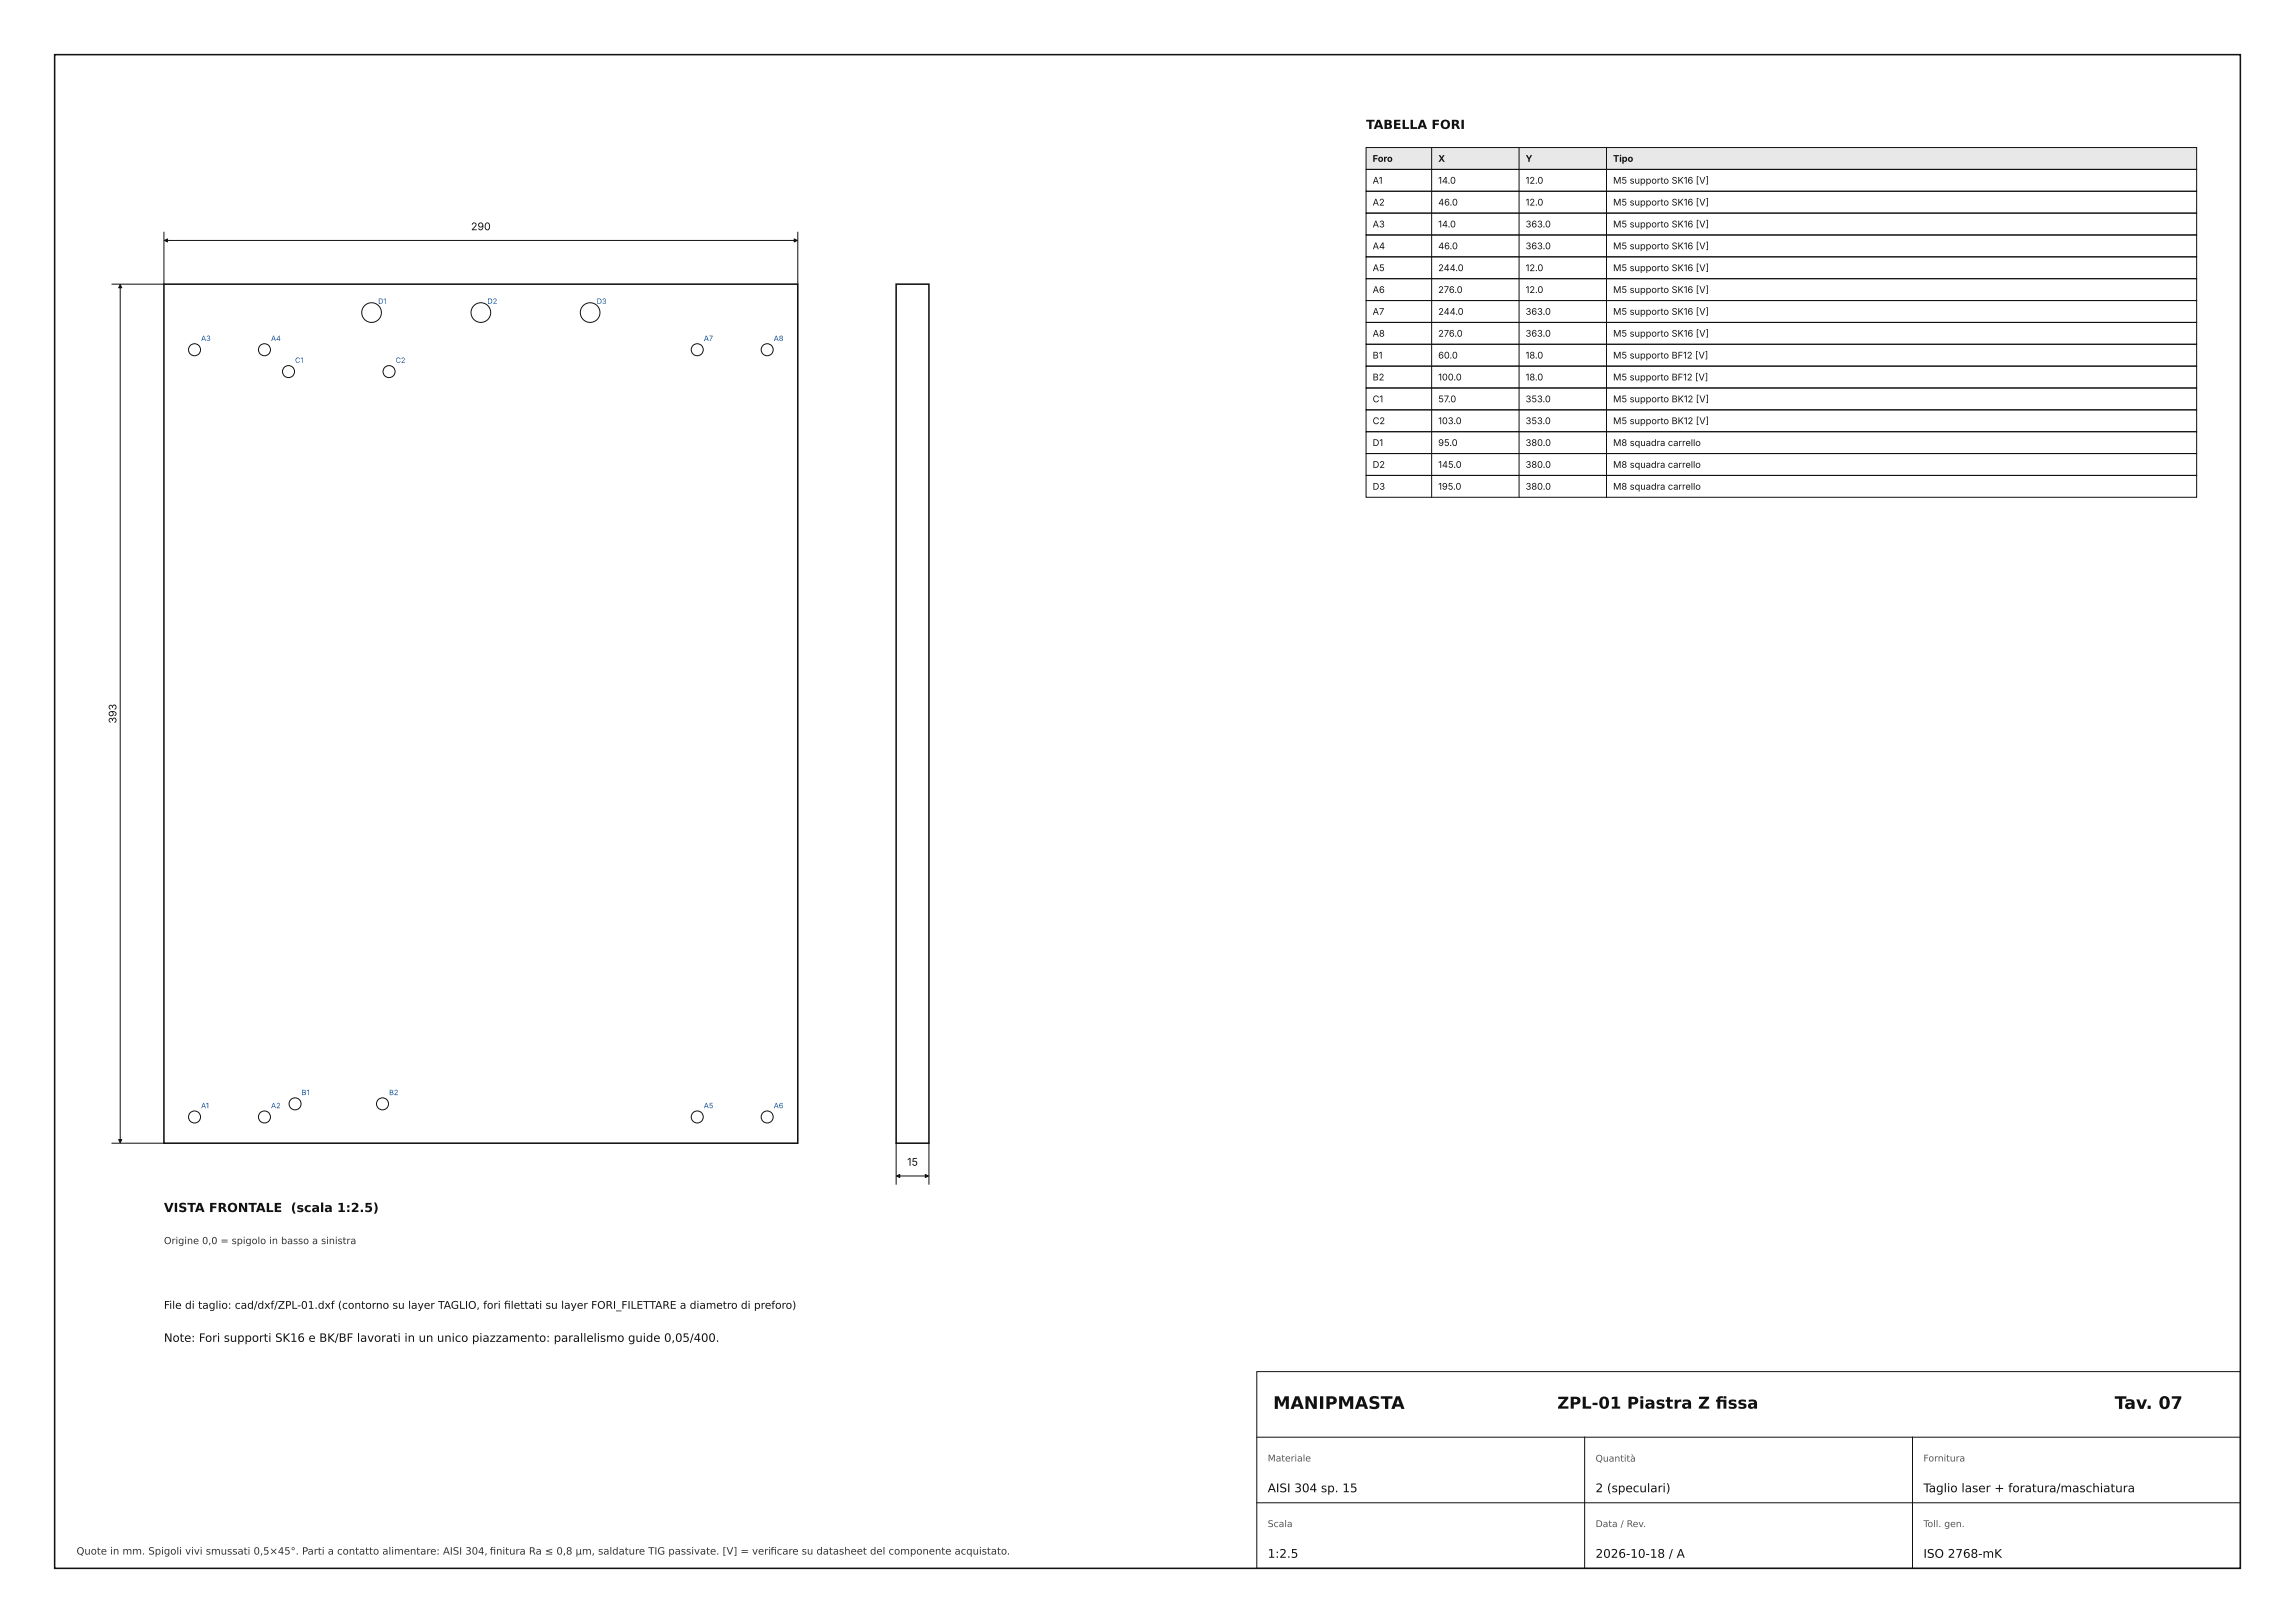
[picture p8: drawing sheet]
<svg xmlns="http://www.w3.org/2000/svg" width="420mm" height="297mm" viewBox="0 0 420 297" stroke-linecap="round" stroke-linejoin="round" font-family="sans-serif">
<defs><g id="words">
<g font-size="3.2" fill="#111">
<text x="233" y="257.8">MANIPMASTA</text>
<text x="387" y="257.8">Tav. 07</text>
</g>
<g font-size="3" fill="#111">
<text x="285" y="257.8">ZPL-01 Piastra Z fssa</text>
<text x="314" y="257.8">i</text>
</g>
<g font-size="2.3" fill="#111">
<text x="250" y="23.6">TABELLA FORI</text>
<text x="30" y="221.8">VISTA FRONTALE (scala 1:2.5)</text>
</g>
<g font-size="2.2" fill="#111">
<text x="232" y="273.1">AISI 304 sp. 15</text>
<text x="292" y="273.1">2 (speculari)</text>
<text x="352" y="273.1">Taglio laser + foratura/maschiatura</text>
<text x="232" y="285.1">1:2.5</text>
<text x="292" y="285.1">2026-10-18 / A</text>
<text x="352" y="285.1">ISO 2768-mK</text>
</g>
<text font-size="2.1" fill="#111" x="30" y="245.6">Note: Fori supporti SK16 e BK/BF lavorati in un unico piazzamento: parallelismo guide 0,05/400.</text>
<g font-size="1.9" fill="#111">
<text x="86.2" y="42.1">290</text>
<text x="21.3" y="132.4" transform="rotate(-90 21.3 132.4)">393</text>
<text x="166" y="213.3">15</text>
<text x="30" y="239.5">File di taglio: cad/dxf/ZPL-01.dxf (contorno su layer TAGLIO, fori flettati su layer FORI_FILETTARE a diametro di preforo)</text>
<text x="92.2" y="239.5">i</text>
</g>
<g font-size="1.8" fill="#333">
<text x="30" y="227.7">Origine 0,0 = spigolo in basso a sinistra</text>
<text x="14" y="284.5">Quote in mm. Spigoli vivi smussati 0,5×45°. Parti a contatto alimentare: AISI 304, fnitura Ra ≤ 0,8 µm, saldature TIG passivate. [V] = verifcare su datasheet del componente acquistato.</text>
<text x="89.6" y="284.5">i</text>
<text x="141" y="284.5">i</text>
</g>
<g font-size="1.7" fill="#111">
<text x="251.2" y="29.6">Foro</text>
<text x="263.2" y="29.6">X</text>
<text x="279.2" y="29.6">Y</text>
<text x="295.2" y="29.6">Tipo</text>
<text x="251.2" y="33.6">A1</text>
<text x="263.2" y="33.6">14.0</text>
<text x="279.2" y="33.6">12.0</text>
<text x="295.2" y="33.6">M5 supporto SK16 [V]</text>
<text x="251.2" y="37.6">A2</text>
<text x="251.2" y="41.6">A3</text>
<text x="263.2" y="37.6">46.0</text>
<text x="263.2" y="41.6">14.0</text>
<text x="279.2" y="37.6">12.0</text>
<text x="279.2" y="41.6">363.0</text>
<text x="295.2" y="37.6">M5 supporto SK16 [V]</text>
<text x="295.2" y="41.6">M5 supporto SK16 [V]</text>
<text x="251.2" y="45.6">A4</text>
<text x="263.2" y="45.6">46.0</text>
<text x="279.2" y="45.6">363.0</text>
<text x="295.2" y="45.6">M5 supporto SK16 [V]</text>
<text x="251.2" y="49.6">A5</text>
<text x="251.2" y="53.6">A6</text>
<text x="263.2" y="49.6">244.0</text>
<text x="263.2" y="53.6">276.0</text>
<text x="279.2" y="49.6">12.0</text>
<text x="279.2" y="53.6">12.0</text>
<text x="295.2" y="49.6">M5 supporto SK16 [V]</text>
<text x="295.2" y="53.6">M5 supporto SK16 [V]</text>
<text x="251.2" y="57.6">A7</text>
<text x="263.2" y="57.6">244.0</text>
<text x="279.2" y="57.6">363.0</text>
<text x="295.2" y="57.6">M5 supporto SK16 [V]</text>
<text x="251.2" y="61.6">A8</text>
<text x="251.2" y="65.6">B1</text>
<text x="263.2" y="61.6">276.0</text>
<text x="263.2" y="65.6">60.0</text>
<text x="279.2" y="61.6">363.0</text>
<text x="279.2" y="65.6">18.0</text>
<text x="295.2" y="61.6">M5 supporto SK16 [V]</text>
<text x="295.2" y="65.6">M5 supporto BF12 [V]</text>
<text x="251.2" y="69.6">B2</text>
<text x="263.2" y="69.6">100.0</text>
<text x="279.2" y="69.6">18.0</text>
<text x="295.2" y="69.6">M5 supporto BF12 [V]</text>
<text x="251.2" y="73.6">C1</text>
<text x="251.2" y="77.6">C2</text>
<text x="263.2" y="73.6">57.0</text>
<text x="263.2" y="77.6">103.0</text>
<text x="279.2" y="73.6">353.0</text>
<text x="279.2" y="77.6">353.0</text>
<text x="295.2" y="73.6">M5 supporto BK12 [V]</text>
<text x="295.2" y="77.6">M5 supporto BK12 [V]</text>
<text x="251.2" y="81.6">D1</text>
<text x="263.2" y="81.6">95.0</text>
<text x="279.2" y="81.6">380.0</text>
<text x="295.2" y="81.6">M8 squadra carrello</text>
<text x="251.2" y="85.6">D2</text>
<text x="251.2" y="89.6">D3</text>
<text x="263.2" y="85.6">145.0</text>
<text x="263.2" y="89.6">195.0</text>
<text x="279.2" y="85.6">380.0</text>
<text x="279.2" y="89.6">380.0</text>
<text x="295.2" y="85.6">M8 squadra carrello</text>
<text x="295.2" y="89.6">M8 squadra carrello</text>
</g>
<g font-size="1.7" fill="#555">
<text x="232" y="267.4">Materiale</text>
<text x="292" y="267.5">Quantità</text>
<text x="352" y="267.4">Fornitura</text>
<text x="232" y="279.4">Scala</text>
<text x="292" y="279.4">Data / Rev.</text>
<text x="352" y="279.4">Toll. gen.</text>
</g>
<g font-size="1.3" fill="#0b4f9c">
<text x="69.2" y="55.6">D1</text>
<text x="89.2" y="55.6">D2</text>
<text x="109.2" y="55.6">D3</text>
<text x="36.8" y="62.4">A3</text>
<text x="49.6" y="62.4">A4</text>
<text x="128.8" y="62.4">A7</text>
<text x="141.6" y="62.4">A8</text>
<text x="54" y="66.4">C1</text>
<text x="72.4" y="66.4">C2</text>
<text x="36.8" y="202.8">A1</text>
<text x="49.6" y="202.8">A2</text>
<text x="55.2" y="200.4">B1</text>
<text x="71.2" y="200.4">B2</text>
<text x="128.8" y="202.8">A5</text>
<text x="141.6" y="202.8">A6</text>
</g>
</g></defs>
<path d="M10 10h400v277h-400z" fill="none" stroke="#111" stroke-width=".28"/>
<path d="M230 251h180v36h-180z" fill="none" stroke="#111" stroke-width=".18"/>
<path d="M250 27h152v4h-152z" fill="#e8e8e8" stroke="#111" stroke-width=".18"/>
<g fill="none" stroke="#111" stroke-width=".18">
<path d="M250 31h152v4h-152zM250 35h152v4h-152zM250 39h152v4h-152zM262 27v64M278 27v64M294 27v64M22 52.1v157M30 42.5v9.5h-9.5M30.1 44h115.8M146 42.5v9.5M250 43h152v4h-152zM250 47h152v4h-152z"/>
<path d="M250 51h152v4h-152zM250 55h152v4h-152zM250 59h152v4h-152zM250 63h152v4h-152zM250 67h152v4h-152zM250 71h152v4h-152zM250 75h152v4h-152zM250 79h152v4h-152zM250 83h152v4h-152zM250 87h152v4h-152zM20.5 209.2h9.5M164 209.2v7.5"/>
<path d="M164.1 215.2h5.8M170 209.2v7.5M230 275h180M230 263h180M290 263v24M350 263v24"/>
<circle cx="68" cy="57.2" r="1.8"/>
<circle cx="88" cy="57.2" r="1.8"/>
<circle cx="108" cy="57.2" r="1.8"/>
<circle cx="35.6" cy="64" r="1.1"/>
<circle cx="48.4" cy="64" r="1.1"/>
<circle cx="52.8" cy="68" r="1.1"/>
<circle cx="71.2" cy="68" r="1.1"/>
<circle cx="127.6" cy="64" r="1.1"/>
<circle cx="140.4" cy="64" r="1.1"/>
<circle cx="35.6" cy="204.4" r="1.1"/>
<circle cx="48.4" cy="204.4" r="1.1"/>
<circle cx="54" cy="202" r="1.1"/>
<circle cx="70" cy="202" r="1.1"/>
<circle cx="127.6" cy="204.4" r="1.1"/>
<circle cx="140.4" cy="204.4" r="1.1"/>
</g>
<path d="M30 52h116v157.2h-116zM164 52h6v157.2h-6z" fill="none" stroke="#111" stroke-width=".28"/>
<g fill="#111" stroke="#111" stroke-width=".18">
<path d="M145.3 43.7l.6 .3-.6 .3z"/>
<path d="M30.1 44l.6-.3v.6z"/>
<path d="M22 52.1l.3 .6h-.6z"/>
<path d="M21.7 208.5h.6l-.3 .6z"/>
<path d="M169.3 214.9l.6 .3-.6 .3z"/>
<path d="M164.1 215.2l.6-.3v.6z"/>
</g>
<use href="#words"/>
</svg>
